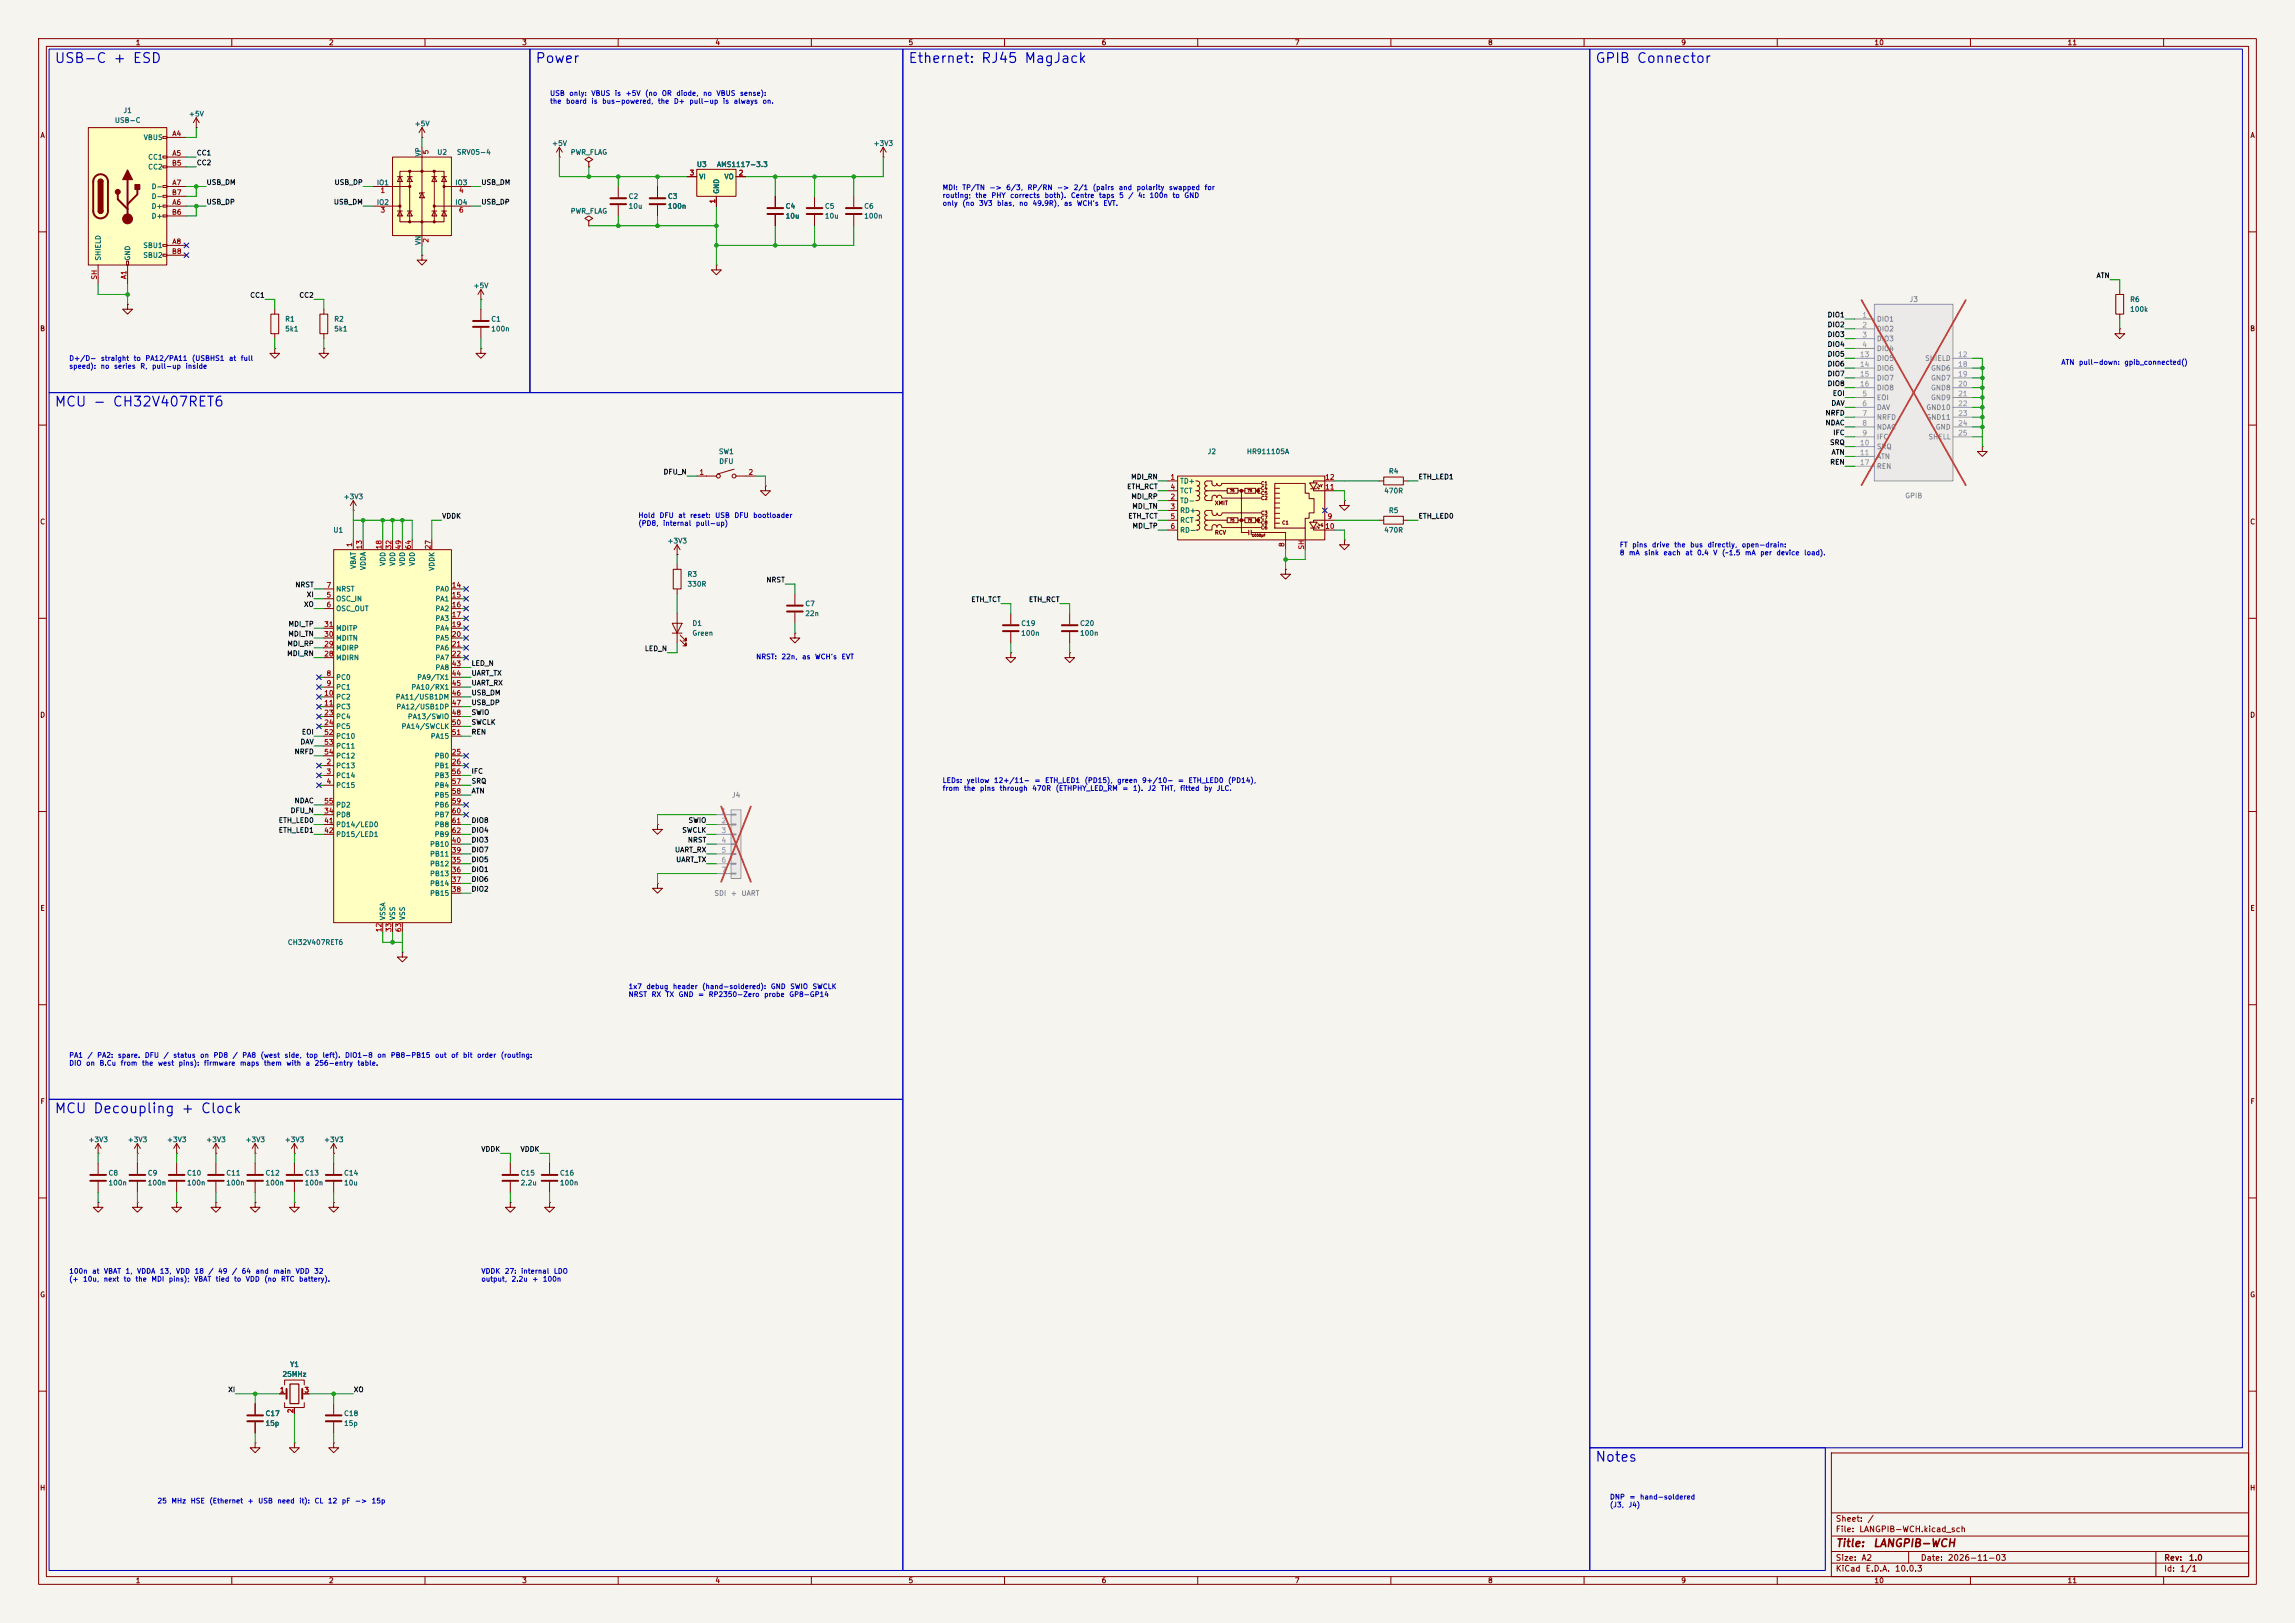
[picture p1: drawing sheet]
<svg xmlns="http://www.w3.org/2000/svg" width="594mm" height="420mm" viewBox="0 0 594 420" stroke-linecap="round" stroke-linejoin="round" font-family="sans-serif">
<defs><g id="words">
<g font-size="2.5" fill="#0000c2">
<text x="14" y="16.9">USB-C + ESD</text>
<text x="138.4" y="16.9">Power</text>
<text x="234.9" y="16.9">Ethernet: RJ45 MagJack</text>
<text x="412.7" y="16.9">GPIB Connector</text>
<text x="14" y="105.8">MCU - CH32V407RET6</text>
<text x="14" y="288.7">MCU Decoupling + Clock</text>
<text x="412.7" y="378.9">Notes</text>
</g>
<g font-size="2" fill="#840000">
<text x="475" y="400.8">Title:</text>
<text x="484.7" y="400.8">LANGPIB-WCH</text>
</g>
<g font-size="1.5" fill="#840000">
<text x="475" y="394.1">Sheet:</text>
<text x="483.2" y="394.1">/</text>
<text x="475" y="396.8">File:</text>
<text x="481.1" y="396.8">LANGPIB-WCH.kicad_sch</text>
<text x="475" y="407">KiCad</text>
<text x="475" y="404.2">Size:</text>
<text x="481.7" y="404.2">A2</text>
<text x="482.7" y="407">E.D.A.</text>
<text x="490.3" y="407">10.0.3</text>
<text x="497" y="404.2">Date:</text>
<text x="504" y="404.2">2026-11-03</text>
<text x="560" y="404.2">Rev:</text>
<text x="560" y="407">Id:</text>
<text x="564.1" y="407">1/1</text>
<text x="566.4" y="404.2">1.0</text>
</g>
<g font-size="1.3" fill="#840000">
<text x="35" y="12">1</text>
<text x="85" y="12">2</text>
<text x="135" y="12">3</text>
<text x="185" y="12">4</text>
<text x="235" y="12">5</text>
<text x="285" y="12">6</text>
<text x="335" y="12">7</text>
<text x="385" y="12">8</text>
<text x="435" y="12">9</text>
<text x="485" y="12">10</text>
<text x="535" y="12">11</text>
<text x="10.3" y="36">A</text>
<text x="582.3" y="36">A</text>
<text x="10.3" y="86">B</text>
<text x="582.3" y="86">B</text>
<text x="10.3" y="136">C</text>
<text x="582.3" y="136">C</text>
<text x="10.3" y="186">D</text>
<text x="582.3" y="186">D</text>
<text x="10.3" y="236">E</text>
<text x="582.3" y="236">E</text>
<text x="10.3" y="286">F</text>
<text x="582.3" y="286">F</text>
<text x="10.3" y="336">G</text>
<text x="582.3" y="336">G</text>
<text x="10.2" y="386">H</text>
<text x="582.2" y="386">H</text>
<text x="35" y="410">1</text>
<text x="85" y="410">2</text>
<text x="135" y="410">3</text>
<text x="185" y="410">4</text>
<text x="235" y="410">5</text>
<text x="285" y="410">6</text>
<text x="335" y="410">7</text>
<text x="385" y="410">8</text>
<text x="435" y="410">9</text>
<text x="485" y="410">10</text>
<text x="535" y="410">11</text>
</g>
<g font-size="1.3" fill="#006464">
<text x="31.8" y="29.5">J1</text>
<text x="29.6" y="32.1">USB-C</text>
<text x="48.8" y="30.4">+5V</text>
<text x="107.2" y="33">+5V</text>
<text x="37.1" y="36.5">VBUS</text>
<text x="38.2" y="41.6">CC1</text>
<text x="109.2" y="40.7" transform="rotate(-90 109.2 40.7)">VP</text>
<text x="113" y="40.3">U2</text>
<text x="118.1" y="40.3">SRV05-4</text>
<text x="142.7" y="38.1">+5V</text>
<text x="147.6" y="40.3">PWR_FLAG</text>
<text x="226" y="38.1">+3V3</text>
<text x="38.2" y="44.2">CC2</text>
<text x="180.2" y="43.5">U3</text>
<text x="180.8" y="46.7">VI</text>
<text x="185.4" y="43.5">AMS1117-3.3</text>
<text x="187.4" y="46.7">VO</text>
<text x="39.1" y="49.2">D-</text>
<text x="39.1" y="51.8">D-</text>
<text x="97.4" y="48.2">IO1</text>
<text x="97.4" y="53.3">IO2</text>
<text x="117.7" y="48.2">IO3</text>
<text x="117.7" y="53.3">IO4</text>
<text x="162.6" y="51.8">C2</text>
<text x="172.7" y="51.8">C3</text>
<text x="186.4" y="50.3" transform="rotate(-90 186.4 50.3)">GND</text>
<text x="39.1" y="54.3">D+</text>
<text x="39.1" y="56.9">D+</text>
<text x="147.6" y="55.6">PWR_FLAG</text>
<text x="162.6" y="54.3">10u</text>
<text x="172.7" y="54.3">100n</text>
<text x="203.2" y="54.3">C4</text>
<text x="203.2" y="56.9">10u</text>
<text x="213.4" y="54.3">C5</text>
<text x="213.4" y="56.9">10u</text>
<text x="223.5" y="54.3">C6</text>
<text x="223.5" y="56.9">100n</text>
<text x="36.9" y="64.5">SBU1</text>
<text x="109.2" y="63.5" transform="rotate(-90 109.2 63.5)">VN</text>
<text x="26.4" y="67.6" transform="rotate(-90 26.4 67.6)">SHIELD</text>
<text x="34" y="67.6" transform="rotate(-90 34 67.6)">GND</text>
<text x="36.9" y="67">SBU2</text>
<text x="122.4" y="74.9">+5V</text>
<text x="73.7" y="83.5">R1</text>
<text x="86.4" y="83.5">R2</text>
<text x="127" y="83.5">C1</text>
<text x="551.2" y="78.4">R6</text>
<text x="551.2" y="81">100k</text>
<text x="73.7" y="86.1">5k1</text>
<text x="86.4" y="86.1">5k1</text>
<text x="127" y="86.1">100n</text>
<text x="185.9" y="117.8">SW1</text>
<text x="312.4" y="117.8">J2</text>
<text x="322.6" y="117.8">HR911105A</text>
<text x="186" y="120.4">DFU</text>
<text x="305.3" y="125.4">TD+</text>
<text x="359.3" y="122.9">R4</text>
<text x="88.8" y="129.5">+3V3</text>
<text x="305.3" y="130.5">TD-</text>
<text x="305.3" y="128">TCT</text>
<text x="358.1" y="128">470R</text>
<text x="305.3" y="133.1">RD+</text>
<text x="305.3" y="135.6">RCT</text>
<text x="359.3" y="133.1">R5</text>
<text x="86.1" y="138.1">U1</text>
<text x="172.6" y="140.9">+3V3</text>
<text x="305.3" y="138.1">RD-</text>
<text x="358.1" y="138.1">470R</text>
<text x="92.4" y="147.4" transform="rotate(-90 92.4 147.4)">VBAT</text>
<text x="95" y="147.7" transform="rotate(-90 95 147.7)">VDDA</text>
<text x="100" y="146.6" transform="rotate(-90 100 146.6)">VDD</text>
<text x="102.6" y="146.6" transform="rotate(-90 102.6 146.6)">VDD</text>
<text x="105.1" y="146.6" transform="rotate(-90 105.1 146.6)">VDD</text>
<text x="107.7" y="146.6" transform="rotate(-90 107.7 146.6)">VDD</text>
<text x="112.7" y="147.8" transform="rotate(-90 112.7 147.8)">VDDK</text>
<text x="177.8" y="149.6">R3</text>
<text x="86.9" y="155.9">OSC_IN</text>
<text x="86.9" y="153.4">NRST</text>
<text x="112.6" y="153.4">PA0</text>
<text x="112.6" y="155.9">PA1</text>
<text x="177.8" y="152.1">330R</text>
<text x="86.9" y="158.5">OSC_OUT</text>
<text x="112.6" y="158.5">PA2</text>
<text x="112.6" y="161">PA3</text>
<text x="208.3" y="157.2">C7</text>
<text x="208.3" y="159.7">22n</text>
<text x="86.9" y="166.1">MDITN</text>
<text x="86.9" y="163.5">MDITP</text>
<text x="112.6" y="163.5">PA4</text>
<text x="112.6" y="166.1">PA5</text>
<text x="179.1" y="162.3">D1</text>
<text x="179.1" y="164.8">Green</text>
<text x="264.2" y="164.8">100n</text>
<text x="264.2" y="162.3">C19</text>
<text x="279.4" y="164.8">100n</text>
<text x="279.4" y="162.3">C20</text>
<text x="86.9" y="171.2">MDIRN</text>
<text x="86.9" y="168.6">MDIRP</text>
<text x="112.6" y="168.6">PA6</text>
<text x="112.6" y="171.2">PA7</text>
<text x="112.6" y="173.7">PA8</text>
<text x="86.9" y="176.2">PC0</text>
<text x="86.9" y="178.8">PC1</text>
<text x="106.3" y="178.8">PA10/RX1</text>
<text x="107.8" y="176.2">PA9/TX1</text>
<text x="86.9" y="181.3">PC2</text>
<text x="86.9" y="183.9">PC3</text>
<text x="102.3" y="181.3">PA11/USB1DM</text>
<text x="102.5" y="183.9">PA12/USB1DP</text>
<text x="86.9" y="186.4">PC4</text>
<text x="86.9" y="188.9">PC5</text>
<text x="86.9" y="191.5">PC10</text>
<text x="103.8" y="188.9">PA14/SWCLK</text>
<text x="105.4" y="186.4">PA13/SWIO</text>
<text x="111.4" y="191.5">PA15</text>
<text x="86.9" y="194">PC11</text>
<text x="86.9" y="196.6">PC12</text>
<text x="112.4" y="196.6">PB0</text>
<text x="86.9" y="199.1">PC13</text>
<text x="86.9" y="201.6">PC14</text>
<text x="112.4" y="199.1">PB1</text>
<text x="112.4" y="201.6">PB3</text>
<text x="86.9" y="204.2">PC15</text>
<text x="86.9" y="209.3">PD2</text>
<text x="112.4" y="204.2">PB4</text>
<text x="112.4" y="206.7">PB5</text>
<text x="112.4" y="209.3">PB6</text>
<text x="86.9" y="211.8">PD8</text>
<text x="86.9" y="214.3">PD14/LED0</text>
<text x="112.4" y="211.8">PB7</text>
<text x="112.4" y="214.3">PB8</text>
<text x="86.9" y="216.9">PD15/LED1</text>
<text x="111.2" y="222">PB11</text>
<text x="111.2" y="219.4">PB10</text>
<text x="112.4" y="216.9">PB9</text>
<text x="111.2" y="224.5">PB12</text>
<text x="111.2" y="227">PB13</text>
<text x="111.2" y="229.6">PB14</text>
<text x="111.2" y="232.1">PB15</text>
<text x="100" y="238.3" transform="rotate(-90 100 238.3)">VSSA</text>
<text x="102.6" y="238.3" transform="rotate(-90 102.6 238.3)">VSS</text>
<text x="105.1" y="238.3" transform="rotate(-90 105.1 238.3)">VSS</text>
<text x="74.4" y="244.8">CH32V407RET6</text>
<text x="22.8" y="295.9">+3V3</text>
<text x="32.9" y="295.9">+3V3</text>
<text x="43.1" y="295.9">+3V3</text>
<text x="53.2" y="295.9">+3V3</text>
<text x="63.4" y="295.9">+3V3</text>
<text x="73.6" y="295.9">+3V3</text>
<text x="83.7" y="295.9">+3V3</text>
<text x="27.9" y="304.5">C8</text>
<text x="38.1" y="304.5">C9</text>
<text x="48.3" y="304.5">C10</text>
<text x="58.4" y="304.5">C11</text>
<text x="68.6" y="304.5">C12</text>
<text x="78.7" y="304.5">C13</text>
<text x="88.9" y="304.5">C14</text>
<text x="134.6" y="304.5">C15</text>
<text x="144.8" y="304.5">C16</text>
<text x="27.9" y="307">100n</text>
<text x="38.1" y="307">100n</text>
<text x="48.3" y="307">100n</text>
<text x="58.4" y="307">100n</text>
<text x="68.6" y="307">100n</text>
<text x="78.7" y="307">100n</text>
<text x="88.9" y="307">10u</text>
<text x="134.6" y="307">2.2u</text>
<text x="144.8" y="307">100n</text>
<text x="73" y="356.6">25MHz</text>
<text x="74.9" y="354">Y1</text>
<text x="68.6" y="366.7">C17</text>
<text x="68.6" y="369.3">15p</text>
<text x="88.9" y="366.7">C18</text>
<text x="88.9" y="369.3">15p</text>
</g>
<g font-size="1.3" fill="#0000c2">
<text x="142.2" y="25.1">USB</text>
<text x="142.2" y="27.1">the</text>
<text x="146.4" y="27.1">board</text>
<text x="147.2" y="25.1">only:</text>
<text x="152.9" y="27.1">is</text>
<text x="152.9" y="25.1">VBUS</text>
<text x="155.7" y="27.1">bus-powered,</text>
<text x="159" y="25.1">is</text>
<text x="161.8" y="25.1">+5V</text>
<text x="166.8" y="25.1">(no</text>
<text x="170.1" y="27.1">the</text>
<text x="171.2" y="25.1">OR</text>
<text x="174.3" y="27.1">D+</text>
<text x="174.9" y="25.1">diode,</text>
<text x="178.3" y="27.1">pull-up</text>
<text x="181.8" y="25.1">no</text>
<text x="185.3" y="25.1">VBUS</text>
<text x="187" y="27.1">is</text>
<text x="189.8" y="27.1">always</text>
<text x="191.4" y="25.1">sense):</text>
<text x="197.2" y="27.1">on.</text>
<text x="243.8" y="49.5">MDI:</text>
<text x="243.8" y="51.5">routing;</text>
<text x="243.8" y="53.6">only</text>
<text x="248.9" y="53.6">(no</text>
<text x="248.9" y="49.5">TP/TN</text>
<text x="252.3" y="51.5">the</text>
<text x="253.3" y="53.6">3V3</text>
<text x="256" y="49.5">-&gt;</text>
<text x="256.5" y="51.5">PHY</text>
<text x="257.9" y="53.6">bias,</text>
<text x="260.3" y="49.5">6/3,</text>
<text x="261.3" y="51.5">corrects</text>
<text x="263.6" y="53.6">no</text>
<text x="265.8" y="49.5">RP/RN</text>
<text x="267.1" y="53.6">49.9R),</text>
<text x="270.2" y="51.5">both).</text>
<text x="273.5" y="49.5">-&gt;</text>
<text x="275.2" y="53.6">as</text>
<text x="277" y="51.5">Centre</text>
<text x="277.8" y="49.5">2/1</text>
<text x="278.6" y="53.6">WCH's</text>
<text x="282.7" y="49.5">(pairs</text>
<text x="284.3" y="51.5">taps</text>
<text x="285.4" y="53.6">EVT.</text>
<text x="289.4" y="49.5">and</text>
<text x="289.5" y="51.5">5</text>
<text x="291.9" y="51.5">/</text>
<text x="294" y="49.5">polarity</text>
<text x="294.4" y="51.5">4:</text>
<text x="297.4" y="51.5">100n</text>
<text x="302.4" y="49.5">swapped</text>
<text x="303.3" y="51.5">to</text>
<text x="306.4" y="51.5">GND</text>
<text x="311.6" y="49.5">for</text>
<text x="17.8" y="93.7">D+/D-</text>
<text x="17.8" y="95.7">speed):</text>
<text x="25.9" y="95.7">no</text>
<text x="26" y="93.7">straight</text>
<text x="29.4" y="95.7">series</text>
<text x="34.5" y="93.7">to</text>
<text x="36.2" y="95.7">R,</text>
<text x="37.5" y="93.7">PA12/PA11</text>
<text x="39.2" y="95.7">pull-up</text>
<text x="47.9" y="95.7">inside</text>
<text x="49.6" y="93.7">(USBHS1</text>
<text x="59.1" y="93.7">at</text>
<text x="62.2" y="93.7">full</text>
<text x="533.4" y="94.7">ATN</text>
<text x="538" y="94.7">pull-down:</text>
<text x="549.7" y="94.7">gpib_connected()</text>
<text x="165.1" y="134.3">Hold</text>
<text x="165.1" y="136.4">(PD8,</text>
<text x="170.6" y="134.3">DFU</text>
<text x="171.5" y="136.4">internal</text>
<text x="175.4" y="134.3">at</text>
<text x="178.5" y="134.3">reset:</text>
<text x="180" y="136.4">pull-up)</text>
<text x="185" y="134.3">USB</text>
<text x="189.9" y="134.3">DFU</text>
<text x="194.8" y="134.3">bootloader</text>
<text x="419.1" y="141.9">FT</text>
<text x="419.1" y="144">8</text>
<text x="421.5" y="144">mA</text>
<text x="422.3" y="141.9">pins</text>
<text x="425.4" y="144">sink</text>
<text x="427.4" y="141.9">drive</text>
<text x="430.4" y="144">each</text>
<text x="433.2" y="141.9">the</text>
<text x="436.1" y="144">at</text>
<text x="437.3" y="141.9">bus</text>
<text x="439.1" y="144">0.4</text>
<text x="441.8" y="141.9">directly,</text>
<text x="443.3" y="144">V</text>
<text x="445.6" y="144">(~1.5</text>
<text x="450.7" y="141.9">open-drain:</text>
<text x="451.5" y="144">mA</text>
<text x="455.5" y="144">per</text>
<text x="459.7" y="144">device</text>
<text x="466.8" y="144">load).</text>
<text x="195.6" y="170.9">NRST:</text>
<text x="202.1" y="170.9">22n,</text>
<text x="207.5" y="170.9">as</text>
<text x="210.8" y="170.9">WCH's</text>
<text x="217.7" y="170.9">EVT</text>
<text x="243.8" y="202.9">LEDs:</text>
<text x="250.1" y="202.9">yellow</text>
<text x="257.1" y="202.9">12+/11-</text>
<text x="267.6" y="202.9">=</text>
<text x="270.4" y="202.9">ETH_LED1</text>
<text x="280.6" y="202.9">(PD15),</text>
<text x="289" y="202.9">green</text>
<text x="295.5" y="202.9">9+/10-</text>
<text x="304.7" y="202.9">=</text>
<text x="307.5" y="202.9">ETH_LED0</text>
<text x="317.7" y="202.9">(PD14),</text>
<text x="243.8" y="204.9">from</text>
<text x="249.4" y="204.9">the</text>
<text x="253.5" y="204.9">pins</text>
<text x="258.6" y="204.9">through</text>
<text x="267" y="204.9">470R</text>
<text x="273.1" y="204.9">(ETHPHY_LED_RM</text>
<text x="290.4" y="204.9">=</text>
<text x="293.1" y="204.9">1).</text>
<text x="296.9" y="204.9">J2</text>
<text x="300.3" y="204.9">THT,</text>
<text x="305.3" y="204.9">fitted</text>
<text x="311.5" y="204.9">by</text>
<text x="314.8" y="204.9">JLC.</text>
<text x="162.6" y="256.2">1x7</text>
<text x="167.2" y="256.2">debug</text>
<text x="174" y="256.2">header</text>
<text x="181.6" y="256.2">(hand-soldered):</text>
<text x="199.4" y="256.2">GND</text>
<text x="204.4" y="256.2">SWIO</text>
<text x="210.2" y="256.2">SWCLK</text>
<text x="162.6" y="258.3">NRST</text>
<text x="168.5" y="258.3">RX</text>
<text x="172.2" y="258.3">TX</text>
<text x="175.5" y="258.3">GND</text>
<text x="180.5" y="258.3">=</text>
<text x="183.3" y="258.3">RP2350-Zero</text>
<text x="197.6" y="258.3">probe</text>
<text x="204.1" y="258.3">GP8-GP14</text>
<text x="17.8" y="274">PA1</text>
<text x="22.5" y="274">/</text>
<text x="25" y="274">PA2:</text>
<text x="30.4" y="274">spare.</text>
<text x="37.3" y="274">DFU</text>
<text x="42.2" y="274">/</text>
<text x="44.7" y="274">status</text>
<text x="51.7" y="274">on</text>
<text x="55.1" y="274">PD8</text>
<text x="60.1" y="274">/</text>
<text x="62.6" y="274">PA8</text>
<text x="67.3" y="274">(west</text>
<text x="73.5" y="274">side,</text>
<text x="79.1" y="274">top</text>
<text x="83.3" y="274">left).</text>
<text x="89.2" y="274">DIO1-8</text>
<text x="97.5" y="274">on</text>
<text x="101" y="274">PB8-PB15</text>
<text x="112.5" y="274">out</text>
<text x="116.6" y="274">of</text>
<text x="119.7" y="274">bit</text>
<text x="123.3" y="274">order</text>
<text x="129.5" y="274">(routing:</text>
<text x="17.8" y="276.1">DIO</text>
<text x="22.2" y="276.1">on</text>
<text x="25.6" y="276.1">B.Cu</text>
<text x="31.1" y="276.1">from</text>
<text x="36.6" y="276.1">the</text>
<text x="40.7" y="276.1">west</text>
<text x="46.1" y="276.1">pins):</text>
<text x="52.6" y="276.1">firmware</text>
<text x="62" y="276.1">maps</text>
<text x="68.2" y="276.1">them</text>
<text x="74" y="276.1">with</text>
<text x="79" y="276.1">a</text>
<text x="81.3" y="276.1">256-entry</text>
<text x="92.4" y="276.1">table.</text>
<text x="17.8" y="329.9">100n</text>
<text x="23.7" y="329.9">at</text>
<text x="26.8" y="329.9">VBAT</text>
<text x="32.4" y="329.9">1,</text>
<text x="35.3" y="329.9">VDDA</text>
<text x="41.2" y="329.9">13,</text>
<text x="45.4" y="329.9">VDD</text>
<text x="50.2" y="329.9">18</text>
<text x="53.8" y="329.9">/</text>
<text x="56.3" y="329.9">49</text>
<text x="59.9" y="329.9">/</text>
<text x="62.4" y="329.9">64</text>
<text x="66" y="329.9">and</text>
<text x="70.6" y="329.9">main</text>
<text x="76.4" y="329.9">VDD</text>
<text x="81.2" y="329.9">32</text>
<text x="124.5" y="329.9">VDDK</text>
<text x="130.5" y="329.9">27:</text>
<text x="134.7" y="329.9">internal</text>
<text x="143.2" y="329.9">LDO</text>
<text x="17.8" y="331.9">(+</text>
<text x="21.4" y="331.9">10u,</text>
<text x="26.7" y="331.9">next</text>
<text x="31.9" y="331.9">to</text>
<text x="34.9" y="331.9">the</text>
<text x="39.1" y="331.9">MDI</text>
<text x="43.6" y="331.9">pins);</text>
<text x="50.1" y="331.9">VBAT</text>
<text x="55.7" y="331.9">tied</text>
<text x="60.4" y="331.9">to</text>
<text x="63.5" y="331.9">VDD</text>
<text x="68.3" y="331.9">(no</text>
<text x="72.6" y="331.9">RTC</text>
<text x="77.3" y="331.9">battery).</text>
<text x="124.5" y="331.9">output,</text>
<text x="132.3" y="331.9">2.2u</text>
<text x="137.6" y="331.9">+</text>
<text x="140.4" y="331.9">100n</text>
<text x="40.6" y="389.3">25</text>
<text x="44.2" y="389.3">MHz</text>
<text x="49.2" y="389.3">HSE</text>
<text x="54.1" y="389.3">(Ethernet</text>
<text x="63.9" y="389.3">+</text>
<text x="66.7" y="389.3">USB</text>
<text x="71.7" y="389.3">need</text>
<text x="77.3" y="389.3">it):</text>
<text x="81.3" y="389.3">CL</text>
<text x="84.7" y="389.3">12</text>
<text x="88.3" y="389.3">pF</text>
<text x="91.7" y="389.3">-&gt;</text>
<text x="96.1" y="389.3">15p</text>
<text x="416.6" y="388.3">DNP</text>
<text x="421.6" y="388.3">=</text>
<text x="424.3" y="388.3">hand-soldered</text>
<text x="416.6" y="390.4">(J3,</text>
<text x="421.4" y="390.4">J4)</text>
</g>
<g font-size="1.3" fill="#a90000">
<text x="44.5" y="35.5">A4</text>
<text x="44.5" y="40.6">A5</text>
<text x="111.2" y="40.1" transform="rotate(-90 111.2 40.1)">5</text>
<text x="44.4" y="43.2">B5</text>
<text x="178.4" y="45.7">3</text>
<text x="191.1" y="45.7">2</text>
<text x="44.4" y="50.8">B7</text>
<text x="44.5" y="53.3">A6</text>
<text x="44.5" y="48.2">A7</text>
<text x="98.4" y="50.2">1</text>
<text x="118.7" y="50.2">4</text>
<text x="185.4" y="52.8" transform="rotate(-90 185.4 52.8)">1</text>
<text x="44.4" y="55.9">B6</text>
<text x="98.4" y="55.3">3</text>
<text x="118.7" y="55.3">6</text>
<text x="44.5" y="63.5">A8</text>
<text x="111.2" y="62.9" transform="rotate(-90 111.2 62.9)">2</text>
<text x="44.4" y="66">B8</text>
<text x="25.4" y="72.5" transform="rotate(-90 25.4 72.5)">SH</text>
<text x="33" y="72.4" transform="rotate(-90 33 72.4)">A1</text>
<text x="180.9" y="123.2">1</text>
<text x="193.6" y="123.2">2</text>
<text x="302.8" y="124.4">1</text>
<text x="342.9" y="124.4">12</text>
<text x="302.8" y="129.5">2</text>
<text x="302.8" y="127">4</text>
<text x="342.9" y="127">11</text>
<text x="302.8" y="132.1">3</text>
<text x="302.8" y="134.6">5</text>
<text x="302.8" y="137.1">6</text>
<text x="342.9" y="137.1">10</text>
<text x="343.5" y="134.6">9</text>
<text x="91.4" y="141.7" transform="rotate(-90 91.4 141.7)">1</text>
<text x="94" y="142.3" transform="rotate(-90 94 142.3)">13</text>
<text x="99" y="142.3" transform="rotate(-90 99 142.3)">18</text>
<text x="101.6" y="142.3" transform="rotate(-90 101.6 142.3)">32</text>
<text x="104.1" y="142.3" transform="rotate(-90 104.1 142.3)">49</text>
<text x="106.7" y="142.3" transform="rotate(-90 106.7 142.3)">64</text>
<text x="111.7" y="142.3" transform="rotate(-90 111.7 142.3)">27</text>
<text x="332.7" y="141.7" transform="rotate(-90 332.7 141.7)">8</text>
<text x="337.8" y="142.3" transform="rotate(-90 337.8 142.3)">SH</text>
<text x="84.4" y="154.9">5</text>
<text x="84.4" y="152.4">7</text>
<text x="116.8" y="152.4">14</text>
<text x="116.8" y="154.9">15</text>
<text x="84.4" y="157.5">6</text>
<text x="116.8" y="157.5">16</text>
<text x="116.8" y="160">17</text>
<text x="83.8" y="167.6">29</text>
<text x="83.8" y="165.1">30</text>
<text x="83.8" y="162.5">31</text>
<text x="116.8" y="162.5">19</text>
<text x="116.8" y="165.1">20</text>
<text x="116.8" y="167.6">21</text>
<text x="83.8" y="170.2">28</text>
<text x="116.8" y="170.2">22</text>
<text x="116.8" y="172.7">43</text>
<text x="84.4" y="175.2">8</text>
<text x="84.4" y="177.8">9</text>
<text x="116.8" y="175.2">44</text>
<text x="116.8" y="177.8">45</text>
<text x="83.8" y="180.3">10</text>
<text x="83.8" y="182.9">11</text>
<text x="83.8" y="185.4">23</text>
<text x="116.8" y="180.3">46</text>
<text x="116.8" y="182.9">47</text>
<text x="116.8" y="185.4">48</text>
<text x="83.8" y="187.9">24</text>
<text x="83.8" y="190.5">52</text>
<text x="116.8" y="187.9">50</text>
<text x="116.8" y="190.5">51</text>
<text x="83.8" y="193">53</text>
<text x="83.8" y="195.6">54</text>
<text x="116.8" y="195.6">25</text>
<text x="84.4" y="198.1">2</text>
<text x="84.4" y="200.6">3</text>
<text x="84.4" y="203.2">4</text>
<text x="116.8" y="198.1">26</text>
<text x="116.8" y="200.6">56</text>
<text x="116.8" y="203.2">57</text>
<text x="83.8" y="208.3">55</text>
<text x="116.8" y="205.7">58</text>
<text x="116.8" y="208.3">59</text>
<text x="83.8" y="210.8">34</text>
<text x="83.8" y="213.3">41</text>
<text x="83.8" y="215.9">42</text>
<text x="116.8" y="210.8">60</text>
<text x="116.8" y="213.3">61</text>
<text x="116.8" y="215.9">62</text>
<text x="116.8" y="221">39</text>
<text x="116.8" y="218.4">40</text>
<text x="116.8" y="223.5">35</text>
<text x="116.8" y="226">36</text>
<text x="116.8" y="228.6">37</text>
<text x="116.8" y="231.1">38</text>
<text x="99" y="241.3" transform="rotate(-90 99 241.3)">12</text>
<text x="101.6" y="241.3" transform="rotate(-90 101.6 241.3)">33</text>
<text x="104.1" y="241.3" transform="rotate(-90 104.1 241.3)">63</text>
<text x="72.3" y="360.7">1</text>
<text x="76.2" y="365.8" transform="rotate(-90 76.2 365.8)">2</text>
<text x="78.7" y="360.7">3</text>
</g>
<g font-size="1.3" fill="#0f0f0f">
<text x="50.8" y="40.5">CC1</text>
<text x="50.8" y="43.1">CC2</text>
<text x="53.3" y="48.1">USB_DM</text>
<text x="53.3" y="53.2">USB_DP</text>
<text x="86.3" y="53.2">USB_DM</text>
<text x="86.5" y="48.1">USB_DP</text>
<text x="124.5" y="53.2">USB_DP</text>
<text x="124.5" y="48.1">USB_DM</text>
<text x="64.6" y="77.3">CC1</text>
<text x="77.3" y="77.3">CC2</text>
<text x="542.5" y="72.3">ATN</text>
<text x="472.9" y="82.4">DIO1</text>
<text x="472.9" y="87.5">DIO3</text>
<text x="472.9" y="85">DIO2</text>
<text x="472.9" y="92.6">DIO5</text>
<text x="472.9" y="95.1">DIO6</text>
<text x="472.9" y="90">DIO4</text>
<text x="472.9" y="97.7">DIO7</text>
<text x="472.9" y="100.2">DIO8</text>
<text x="472.4" y="107.8">NRFD</text>
<text x="473.9" y="105.3">DAV</text>
<text x="474.2" y="102.7">EOI</text>
<text x="472.4" y="110.4">NDAC</text>
<text x="474.4" y="112.9">IFC</text>
<text x="473.5" y="115.4">SRQ</text>
<text x="473.9" y="118">ATN</text>
<text x="171.6" y="123.1">DFU_N</text>
<text x="292.6" y="124.3">MDI_RN</text>
<text x="367" y="124.3">ETH_LED1</text>
<text x="473.6" y="120.5">REN</text>
<text x="291.6" y="126.9">ETH_RCT</text>
<text x="292.7" y="129.4">MDI_RP</text>
<text x="292.9" y="132">MDI_TN</text>
<text x="114.3" y="134.5">VDDK</text>
<text x="291.9" y="134.5">ETH_TCT</text>
<text x="293" y="137">MDI_TP</text>
<text x="367" y="134.5">ETH_LED0</text>
<text x="76.3" y="152.3">NRST</text>
<text x="79.3" y="154.8">XI</text>
<text x="198.2" y="151">NRST</text>
<text x="78.5" y="157.4">XO</text>
<text x="251.3" y="156.1">ETH_TCT</text>
<text x="266.2" y="156.1">ETH_RCT</text>
<text x="74.2" y="167.5">MDI_RP</text>
<text x="74.5" y="165">MDI_TN</text>
<text x="74.5" y="162.4">MDI_TP</text>
<text x="74.2" y="170.1">MDI_RN</text>
<text x="121.9" y="172.6">LED_N</text>
<text x="166.8" y="168.8">LED_N</text>
<text x="121.9" y="177.7">UART_RX</text>
<text x="121.9" y="175.1">UART_TX</text>
<text x="121.9" y="185.3">SWIO</text>
<text x="121.9" y="182.8">USB_DP</text>
<text x="121.9" y="180.2">USB_DM</text>
<text x="78" y="190.4">EOI</text>
<text x="121.9" y="190.4">REN</text>
<text x="121.9" y="187.8">SWCLK</text>
<text x="76.1" y="195.5">NRFD</text>
<text x="77.6" y="192.9">DAV</text>
<text x="121.9" y="203.1">SRQ</text>
<text x="121.9" y="200.5">IFC</text>
<text x="76.1" y="208.2">NDAC</text>
<text x="121.9" y="205.6">ATN</text>
<text x="72" y="213.2">ETH_LED0</text>
<text x="72" y="215.8">ETH_LED1</text>
<text x="75.1" y="210.7">DFU_N</text>
<text x="121.9" y="215.8">DIO4</text>
<text x="121.9" y="213.2">DIO8</text>
<text x="176.4" y="215.8">SWCLK</text>
<text x="178.1" y="213.2">SWIO</text>
<text x="121.9" y="220.9">DIO7</text>
<text x="121.9" y="218.3">DIO3</text>
<text x="174.6" y="220.9">UART_RX</text>
<text x="177.9" y="218.3">NRST</text>
<text x="121.9" y="223.4">DIO5</text>
<text x="121.9" y="225.9">DIO1</text>
<text x="174.9" y="223.4">UART_TX</text>
<text x="121.9" y="228.5">DIO6</text>
<text x="121.9" y="231">DIO2</text>
<text x="124.4" y="298.3">VDDK</text>
<text x="134.6" y="298.3">VDDK</text>
<text x="58.9" y="360.6">XI</text>
<text x="91.4" y="360.6">XO</text>
</g>
<g font-size="1.3" fill="#a5a4a2">
<text x="481.9" y="82.5">1</text>
<text x="481.9" y="85.1">2</text>
<text x="481.9" y="87.6">3</text>
<text x="481.3" y="92.7">13</text>
<text x="481.3" y="95.2">14</text>
<text x="481.9" y="90.1">4</text>
<text x="506.7" y="92.7">12</text>
<text x="506.7" y="95.2">18</text>
<text x="481.3" y="97.8">15</text>
<text x="481.3" y="100.3">16</text>
<text x="506.7" y="97.8">19</text>
<text x="506.7" y="100.3">20</text>
<text x="481.9" y="102.8">5</text>
<text x="481.9" y="105.4">6</text>
<text x="481.9" y="107.9">7</text>
<text x="506.7" y="102.8">21</text>
<text x="506.7" y="105.4">22</text>
<text x="506.7" y="107.9">23</text>
<text x="481.9" y="110.5">8</text>
<text x="481.9" y="113">9</text>
<text x="506.7" y="110.5">24</text>
<text x="506.7" y="113">25</text>
<text x="481.3" y="115.5">10</text>
<text x="481.3" y="118.1">11</text>
<text x="481.3" y="120.6">17</text>
<text x="186.6" y="210.8">1</text>
<text x="186.6" y="213.3">2</text>
<text x="186.6" y="215.9">3</text>
<text x="186.6" y="218.4">4</text>
<text x="186.6" y="221">5</text>
<text x="186.6" y="223.5">6</text>
<text x="186.6" y="226">7</text>
</g>
<g font-size="1.3" fill="#939391">
<text x="485.6" y="83.5">DIO1</text>
<text x="494.1" y="78.4">J3</text>
<text x="485.6" y="86.1">DIO2</text>
<text x="485.6" y="88.6">DIO3</text>
<text x="485.6" y="91.1">DIO4</text>
<text x="485.6" y="93.7">DIO5</text>
<text x="498.2" y="93.7">SHIELD</text>
<text x="485.6" y="96.2">DIO6</text>
<text x="485.6" y="98.8">DIO7</text>
<text x="485.6" y="101.3">DIO8</text>
<text x="499.7" y="96.2">GND6</text>
<text x="499.7" y="98.8">GND7</text>
<text x="499.7" y="101.3">GND8</text>
<text x="485.6" y="103.8">EOI</text>
<text x="485.6" y="106.4">DAV</text>
<text x="498.5" y="106.4">GND10</text>
<text x="499.7" y="103.8">GND9</text>
<text x="485.6" y="108.9">NRFD</text>
<text x="485.6" y="111.5">NDAC</text>
<text x="498.5" y="108.9">GND11</text>
<text x="500.9" y="111.5">GND</text>
<text x="485.6" y="114">IFC</text>
<text x="485.6" y="116.5">SRQ</text>
<text x="485.6" y="119.1">ATN</text>
<text x="499" y="114">SHELL</text>
<text x="485.6" y="121.6">REN</text>
<text x="493" y="129.2">GPIB</text>
<text x="189.3" y="206.7">J4</text>
<text x="184.8" y="232.1">SDI</text>
<text x="189" y="232.1">+</text>
<text x="191.8" y="232.1">UART</text>
</g>
<g font-size="1" fill="#840000">
<text x="314.3" y="131">XMIT</text>
<text x="314.3" y="138.6">RCV</text>
</g>
<g font-size=".9" fill="#840000">
<text x="326.3" y="125.8">C1</text>
<text x="326.3" y="127">C4</text>
<text x="326.3" y="128.3">C5</text>
<text x="326.3" y="129.6">C2</text>
<text x="326.3" y="133.4">C3</text>
<text x="326.3" y="134.7">C7</text>
<text x="326.3" y="135.9">C8</text>
<text x="326.3" y="137.2">C6</text>
<text x="331.7" y="135.9">C1</text>
</g>
<g font-size=".6" fill="#840000">
<text x="318.3" y="127.5">75</text>
<text x="322.8" y="127.5">75</text>
<text x="341.7" y="126.2">Y</text>
<text x="318.3" y="135.1">75</text>
<text x="322.8" y="135.1">75</text>
<text x="341.8" y="136.4">G</text>
<text x="323.9" y="139">1000pF</text>
</g>
</g></defs>
<path d="M0 0h594v420h-594z" fill="#f5f4ef" stroke="#f5f4ef" stroke-width=".26"/>
<g fill="none" stroke="#840000" stroke-width=".26">
<path d="M10 10h574v400h-574zM12 12h570v396h-570zM60 10v2M110 10v2M160 10v2M210 10v2M260 10v2M310 10v2M360 10v2M410 10v2M460 10v2M510 10v2"/>
<path d="M560 10v2M10 60h2M582 60h2M10 110h2M582 110h2M348 129.5v1.3h1.2l-1.2 1.3-1.3-1.3h1.3M348 129.5h.1M174.2 147.3h2.1v5.1h-2.1zM175.3 146.1v1.2M175.3 152.4v1.3M175.3 158.8v7.6M10 160h2"/>
<path d="M174 161.3h2.5l-1.2 2.5zM174 163.8h2.5M176 165.6l1.5 1.5v-.7v.7h-.7M176 164.3l1.5 1.6v-.8v.8h-.7M582 160h2M10 210h2M582 210h2M10 260h2M582 260h2M10 310h2M66 301v2.8M66 305.8v2.8"/>
<path d="M582 310h2M10 360h2M474 376h108v32h-108zM582 360h2M474 397.5h108M474 391.5h108M60 408v2M110 408v2M160 408v2M210 408v2M260 408v2M310 408v2"/>
<path d="M360 408v2M410 408v2M460 408v2M474 404.5h108M474 401.5h108M494 401.5v3M510 408v2M558 401.5v6.5M560 408v2"/>
</g>
<path d="M64 304h4.1M64 305.6h4.1" fill="none" stroke="#840000" stroke-width=".51"/>
<path d="M180.3 43.8h10.2v7h-10.2z" fill="#ffffc2"/>
<g fill="none" stroke="#840000" stroke-width=".26">
<path d="M152.4 57.2l1-.7-1-.6-1 .6 1 .7v1.2M152.4 58.4h.1M160 48.3v2.8M160 53.1v2.8M177.8 45.7h2.5M180.3 43.8h10.2v7h-10.2zM185.4 50.8v2.5M190.5 45.7h2.5M200.7 50.8v2.8M200.7 55.6v2.8M124.5 77.5h.1M124.5 74.9l-.8 1.3"/>
<path d="M124.5 74.9l.7 1.3M124.5 74.9v2.6M124.5 90.2v1.2h1.2l-1.2 1.3-1.3-1.3h1.3M124.5 90.2h.1M45.7 301v2.8M45.7 305.8v2.8"/>
</g>
<path d="M158 51.3h4.1M158 52.8h4.1M198.6 53.8h4.1M198.6 55.4h4.1M43.7 304h4.1M43.7 305.6h4.1" fill="none" stroke="#840000" stroke-width=".51"/>
<path d="M101.6 40.6h15.2v20.4h-15.2z" fill="#ffffc2"/>
<g fill="none" stroke="#840000" stroke-width=".26">
<path d="M50.8 33h.1M50.8 30.5l-.8 1.3M50.8 30.5l.8 1.3M50.8 30.5v2.5M109.2 35.6h.1M109.2 33v2.6M109.2 38.1v25.4M109.2 33l-.7 1.3M109.2 33l.8 1.3M96.5 48.3h9.5M96.5 53.3h7M101.6 40.6h15.2v20.4h-15.2z"/>
<path d="M102.9 45.7h1.2M102.9 54.6h1.2M103.5 44.3h11.4v13.1h-11.4zM103.5 45.7l.6 1.3h-1.2zM103.5 54.6l.6 1.3h-1.2zM105.4 45.7h1.3M105.4 54.6h1.3M106 45.7l.7 1.3h-1.3zM106 54.6l.7 1.3h-1.3zM106 44.3v13.1M109.2 49.9l.7 1.3h-1.3zM109.9 49.9h-1.3v.3"/>
<path d="M111.8 45.7h1.2M111.8 54.6h1.2M112.4 45.7l.6 1.3h-1.2zM112.4 54.6l.6 1.3h-1.2zM112.4 44.3v13.1M112.4 53.3h9.5M114.3 45.7h1.3M114.3 54.6h1.3M114.9 45.7l.7 1.3h-1.3zM114.9 54.6l.7 1.3h-1.3zM114.9 48.3h7M109.2 66v1.3h1.3l-1.3 1.3-1.3-1.3h1.3"/>
<path d="M109.2 66h.1M70.1 81.3h2v5.1h-2zM71.1 90.2v1.2h1.3l-1.3 1.3-1.3-1.3h1.3M71.1 90.2h.1M71.1 80v1.3M71.1 86.4v1.2M82.8 81.3h2v5.1h-2zM83.8 90.2v1.2h1.3l-1.3 1.3-1.3-1.3h1.3M83.8 90.2h.1M83.8 80v1.3M83.8 86.4v1.2M124.5 80v2.8"/>
<path d="M124.5 84.8v2.8"/>
</g>
<g fill="#840000" stroke="#840000" stroke-width=".26">
<circle cx="103.5" cy="53.3" r=".28"/>
<circle cx="106" cy="44.3" r=".28"/>
<circle cx="106" cy="48.3" r=".28"/>
<circle cx="106" cy="57.4" r=".28"/>
<circle cx="109.2" cy="44.3" r=".28"/>
<circle cx="109.2" cy="57.4" r=".28"/>
<circle cx="112.4" cy="44.3" r=".28"/>
<circle cx="112.4" cy="53.3" r=".28"/>
<circle cx="112.4" cy="57.4" r=".28"/>
<circle cx="114.9" cy="48.3" r=".28"/>
</g>
<path d="M122.4 83.1h4.1M122.4 84.6h4.1" fill="none" stroke="#840000" stroke-width=".51"/>
<path d="M22.9 33h20.3v35.6h-20.3z" fill="#ffffc2"/>
<g fill="none" stroke="#840000" stroke-width=".26">
<path d="M22.9 33h20.3v35.6h-20.3zM42.2 35.3h1v.5h-1zM43.2 35.6h5.1M144.8 38.1l-.8 1.3M144.8 38.1l.7 1.3M144.8 38.1v2.5M228.6 38.1l-.8 1.3M228.6 38.1l.8 1.3M228.6 38.1v2.5M25.4 47l.2-.5 .4-.1 .5 .1 .2 .5M25.4 54.6l.2 .5 .4 .1 .5-.1 .2-.5M42.2 40.4h1v.5h-1z"/>
<path d="M42.2 42.9h1v.5h-1zM42.2 48h1v.5h-1zM42.2 50.5h1v.6h-1zM42.2 53.1h1v.5h-1zM42.2 55.6h1v.5h-1zM43.2 40.6h5.1M43.2 53.3h5.1M43.2 48.3h5.1M43.2 43.2h5.1M43.2 55.9h5.1M43.2 50.8h5.1M144.8 40.6h.1"/>
<path d="M152.4 41.9l1-.6-1-.7-1 .7 1 .6v1.3M152.4 43.2h.1M221 50.8v2.8M221 55.6v2.8M228.6 40.6h.1M25.4 68.6v5.1M32.8 67.6h.5v1h-.5zM33 78.7v1.3h1.3l-1.3 1.3-1.3-1.3h1.3M33 78.7h.1M33 68.6v5.1M42.2 63.2h1v.6h-1zM42.2 65.8h1v.5h-1z"/>
<path d="M43.2 63.5h5.1M43.2 66h5.1M185.4 68.6v1.3h1.3l-1.3 1.2-1.3-1.2h1.3M185.4 68.6h.1M180.3 123.2h5.1M190 121.4l-4.3 1.3M190.5 123.2h5.1M198.1 125.7v1.3h1.3l-1.3 1.3-1.3-1.3h1.3M198.1 125.7h.1M205.7 153.7v2.8M205.7 158.5v2.8M261.6 158.8v2.7"/>
<path d="M276.9 158.8v2.7M205.7 163.8v1.3h1.3l-1.3 1.3-1.2-1.3h1.2M205.7 163.8h.1M261.6 168.9v1.3h1.3l-1.3 1.3-1.3-1.3h1.3M261.6 168.9h.1M261.6 163.6v2.8M276.9 168.9v1.3h1.2l-1.2 1.3-1.3-1.3h1.3M276.9 168.9h.1M276.9 163.6v2.8"/>
<circle cx="185.9" cy="123.2" r=".51"/>
<circle cx="190" cy="123.2" r=".51"/>
</g>
<path d="M24.7 45.7a1.9 1.9 0 0 1 2.1-.5 1.9 1.9 0 0 1 1.1 1.8v7.6a1.91 1.91 0 0 1-1.9 1.9 1.91 1.91 0 0 1-1.9-1.9v-7.8zM30.5 50.3v1.3l2.5 2.5M33 46.5v10.1M35.6 49v1.3l-2.6 2.5M218.9 53.8h4.1M218.9 55.4h4.1M203.7 156.7h4.1M203.7 158.2h4.1M259.6 161.8h4.1M259.6 163.3h4.1M274.8 161.8h4.1M274.8 163.3h4.1" fill="none" stroke="#840000" stroke-width=".51"/>
<g fill="#840000" stroke="#840000" stroke-width=".26">
<path d="M25.4 47h1.3v7.6h-1.3z"/>
<path d="M25.6 46.5l.7-.1 .4 .6h-1.3z"/>
<path d="M25.4 54.6h1.3l-.2 .5-.5 .1-.4-.1z"/>
<path d="M33 43.9l1.3 2.6h-2.6z"/>
<path d="M34.9 47.8h1.3v1.2h-1.3z"/>
<circle cx="30.5" cy="49.7" r=".63"/>
<circle cx="33" cy="56.6" r="1.27"/>
</g>
<path d="M304.8 123.2h38.1v16.5h-38.1z" fill="#ffffc2"/>
<g fill="#840000" stroke="#840000" stroke-width=".51">
<circle cx="321.3" cy="127" r=".25"/>
<circle cx="321.3" cy="134.6" r=".25"/>
<circle cx="325.6" cy="127" r=".25"/>
<circle cx="325.6" cy="134.6" r=".25"/>
</g>
<g fill="none" stroke="#840000" stroke-width=".26">
<path d="M170.2 48.3v2.8M170.2 53.1v2.8M302.3 127h2.5M302.3 134.6h2.5M302.3 124.5h2.5M302.3 129.5h2.5M302.3 132.1h2.5M302.3 137.2h2.5M304.8 123.2h38.1v16.5h-38.1zM309.5 132.1l.7 .1 .3 .4-.1 .5-.5 .3 .5 .2 .1 .6-.3 .3-.3 .1M309.5 124.5h.6l.4 .5-.1 .5-.5 .2 .5 .3 .1 .6-.6 .4M309.5 134.6l.7 .1 .3 .6-.2 .4-.4 .2 .5 .3v.6l-.4 .3-.5 .1"/>
<path d="M309.5 127h.4M309.9 127l.3 .1 .3 .4-.1 .5-.5 .3 .5 .2 .1 .5-.3 .5h-.7M312.4 127l-.4 .2-.2 .3 .1 .5 .5 .3-.6 .3 .1 .7 .4 .2h1.4v-.6M312.4 134.6l-.4 .2-.2 .4 .1 .5 .5 .2-.6 .4 .1 .6 .4 .2 1.4 .1v-.7M312.4 124.5l-.4 .2-.2 .4 .2 .4 .4 .2-.5 .3-.1 .5 .6 .5M312.4 124.5h1.3l.1 .9 .5 .3 .5-.2 .2-.4 .1 .4 .5 .2 .4-.2 .2-.4h10.1M312.4 127h5.2M313.7 132.7v-.6h-1.3l-.4 .2-.1 .7 .5 .4-.6 .3 .2 .7 .4 .2h5.1M316.2 128.8l-.2-.5-.4-.2-.5 .2-.1 .5-.3-.5-.6-.1-.4 .6M316.2 136.4l-.2-.5-.4-.1-.5 .1-.1 .5-.3-.5-.6-.1-.4 .6M316.2 128.9h10.1M316.2 136.5h10.1"/>
<path d="M316.3 132.8l-.4 .6-.6-.1-.3-.5-.2 .4-.4 .2-.5-.2-.1-.4M316.4 132.7h9.9M317.6 126.4h2.8v1.2h-2.8zM317.6 134h2.8v1.3h-2.8zM320.4 127h1.8M320.4 134.6h1.8M321.3 127v10.8h1.9M322.2 126.4h2.8v1.2h-2.8zM322.2 134h2.8v1.3h-2.8zM323.2 137.2v1.2M323.8 137.2v1.2M323.8 137.8h8.9v4.4"/>
<path d="M325.1 127h.5M325.1 134.6h.5M326.3 126.4h-.7v1.2h.7M326.3 134h-.7v1.3h.7M329.9 125.1h7.9v2.5h1v1.4h1.3v3.7h-1.3v1.4h-1v2.6h-7.9zM329.9 128.9h1.3M329.9 130.2h1.3M329.9 131.4h1.3M329.9 132.8h1.3M329.9 134.1h1.3M329.9 126.4h1.3M329.9 127.6h1.3"/>
<path d="M329.9 135.4h1.3M337.8 136.7v5.5M339 125h1.9l-.9 1.5zM339 135.1h1.9l-.9 1.6zM339.2 126.5h1.5M339.2 136.7h1.5M340 126.5v.5h5.4M340 136.7v.5h5.4M340.9 126l.5 .5h-.3M340.9 136.1l.5 .6h-.3M341.1 125.3l.5 .6h-.2M341.1 135.5l.5 .5h-.2"/>
<path d="M341.4 126.2v.3M341.4 136.4v.3M341.6 125.6v.3M341.6 135.8v.2M345.4 124.5h-5.4v.5M345.4 134.6h-5.4v.5M356.9 134.6h1.2M356.9 124.5h1.2M358.1 123.4h5.1v2.1h-5.1zM358.1 133.6h5.1v2h-5.1zM363.2 134.6h1.3M363.2 124.5h1.3"/>
<path d="M175.3 143.5h.1M175.3 141l-.8 1.2M175.3 141l.7 1.2M175.3 141v2.5M170.2 228.6v1.3h1.2l-1.2 1.2-1.3-1.2h1.3M170.2 228.6h.1M104.1 246.4v1.3h1.3l-1.3 1.2-1.2-1.2h1.2M104.1 246.4h.1M25.4 298.5h.1M25.4 295.9v2.6M25.4 295.9l-.8 1.3M25.4 295.9l.8 1.3"/>
<path d="M35.6 298.5h.1M35.6 295.9v2.6M35.6 295.9l-.8 1.3M35.6 295.9l.7 1.3M45.7 298.5h.1M45.7 295.9l-.7 1.3M45.7 295.9l.8 1.3M45.7 295.9v2.6M55.9 298.5h.1M55.9 295.9v2.6M55.9 295.9l-.8 1.3M55.9 295.9l.7 1.3"/>
<path d="M66 298.5h.1M66 295.9l-.7 1.3M66 295.9l.8 1.3M66 295.9v2.6M76.2 298.5h.1M76.2 295.9l-.8 1.3M76.2 295.9l.8 1.3M76.2 295.9v2.6M86.4 298.5h.1M86.4 295.9l-.8 1.3M86.4 295.9l.7 1.3M86.4 295.9v2.6"/>
<path d="M25.4 311.2v1.2h1.3l-1.3 1.3-1.3-1.3h1.3M25.4 311.2h.1M25.4 301v2.8M25.4 305.8v2.8M35.6 311.2v1.2h1.2l-1.2 1.3-1.3-1.3h1.3M35.6 311.2h.1M35.6 301v2.8M35.6 305.8v2.8M45.7 311.2v1.2h1.3l-1.3 1.3-1.3-1.3h1.3M45.7 311.2h.1M55.9 311.2v1.2h1.2l-1.2 1.3-1.3-1.3h1.3M55.9 311.2h.1"/>
<path d="M55.9 301v2.8M55.9 305.8v2.8M66 311.2v1.2h1.3l-1.3 1.3-1.2-1.3h1.2M66 311.2h.1M76.2 311.2v1.2h1.3l-1.3 1.3-1.3-1.3h1.3M76.2 311.2h.1M76.2 301v2.8M76.2 305.8v2.8M86.4 311.2v1.2h1.2l-1.2 1.3-1.3-1.3h1.3M86.4 311.2h.1M86.4 301v2.8M86.4 305.8v2.8"/>
<path d="M73.7 358.4v-1.3h5v1.3M66 373.4v1.3h1.3l-1.3 1.2-1.2-1.2h1.2M66 373.4h.1M66 363.2v2.8M66 368v2.8M72.4 360.7h1.8M73.7 363v1.2h5v-1.2M76.2 373.4v1.3h1.3l-1.3 1.2-1.3-1.2h1.3M76.2 373.4h.1M76.2 364.2v1.6M78.2 360.7h1.8M86.4 363.2v2.8"/>
<path d="M86.4 368v2.8"/>
</g>
<g fill="none" stroke="#840000" stroke-width=".51">
<path d="M168.1 51.3h4.1M168.1 52.8h4.1M23.4 304h4M23.4 305.6h4M33.5 304h4.1M33.5 305.6h4.1M53.8 304h4.1M53.8 305.6h4.1M74.2 304h4M74.2 305.6h4M84.3 304h4.1M84.3 305.6h4.1"/>
<path d="M74.2 359.4v2.6M78.2 359.4v2.6M64 366.3h4.1M64 367.8h4.1M84.3 366.3h4.1M84.3 367.8h4.1"/>
</g>
<path d="M75.1 358.1h2.2v5.1h-2.2z" fill="none" stroke="#840000" stroke-width=".3"/>
<path d="M86.4 142.2h30.4v96.6h-30.4z" fill="#ffffc2"/>
<g fill="none" stroke="#840000" stroke-width=".26">
<path d="M91.4 139.7v2.5M94 139.7v2.5M99.1 139.7v2.5M101.6 139.7v2.5M104.1 139.7v2.5M106.7 139.7v2.5M111.8 139.7v2.5M83.8 154.9h2.6M83.8 157.5h2.6M83.8 152.4h2.6M86.4 142.2h30.4v96.6h-30.4zM116.8 154.9h2.6"/>
<path d="M116.8 157.5h2.6M116.8 152.4h2.6M83.8 175.3h2.6M83.8 177.8h2.6M83.8 162.6h2.6M83.8 165.1h2.6M83.8 167.6h2.6M83.8 170.2h2.6M116.8 175.3h2.6M116.8 177.8h2.6M116.8 160h2.6M116.8 162.6h2.6"/>
<path d="M116.8 165.1h2.6M116.8 167.6h2.6M116.8 170.2h2.6M116.8 172.7h2.6M83.8 198.1h2.6M83.8 180.3h2.6M83.8 182.9h2.6M83.8 185.4h2.6M83.8 188h2.6M83.8 195.6h2.6M83.8 190.5h2.6M83.8 193h2.6"/>
<path d="M116.8 198.1h2.6M116.8 180.3h2.6M116.8 182.9h2.6M116.8 185.4h2.6M116.8 188h2.6M116.8 195.6h2.6M116.8 190.5h2.6M83.8 200.7h2.6M83.8 203.2h2.6M83.8 210.8h2.6M83.8 213.4h2.6M83.8 215.9h2.6"/>
<path d="M83.8 208.3h2.6M116.8 200.7h2.6M116.8 203.2h2.6M116.8 210.8h2.6M116.8 218.4h2.6M116.8 213.4h2.6M116.8 215.9h2.6M116.8 208.3h2.6M116.8 205.7h2.6M99.1 238.8v2.5M101.6 238.8v2.5M104.1 238.8v2.5"/>
<path d="M116.8 223.5h2.6M116.8 226.1h2.6M116.8 228.6h2.6M116.8 231.1h2.6M116.8 221h2.6M132.1 311.2v1.2h1.2l-1.2 1.3-1.3-1.3h1.3M132.1 311.2h.1M132.1 301v2.8M132.1 305.8v2.8M142.2 311.2v1.2h1.3l-1.3 1.3-1.2-1.3h1.2M142.2 311.2h.1M142.2 301v2.8"/>
<path d="M142.2 305.8v2.8M86.4 373.4v1.3h1.2l-1.2 1.2-1.3-1.2h1.3M86.4 373.4h.1"/>
</g>
<path d="M130 304h4.1M130 305.6h4.1M140.2 304h4.1M140.2 305.6h4.1" fill="none" stroke="#840000" stroke-width=".51"/>
<path d="M485.1 78.7h20.4v45.8h-20.4z" fill="#ebeae8"/>
<g fill="none" stroke="#9c9b98" stroke-width=".26">
<path d="M485.1 78.7h20.4v45.8h-20.4zM480.1 82.6h5M480.1 85.1h5M480.1 87.6h5M480.1 90.2h5M480.1 92.7h5M480.1 95.3h5M480.1 97.8h5M505.5 92.7h5M505.5 95.3h5M505.5 97.8h5M480.1 102.9h5"/>
<path d="M480.1 105.4h5M480.1 108h5M480.1 110.5h5M480.1 113h5M480.1 115.6h5M480.1 118.1h5M480.1 100.3h5M505.5 102.9h5M505.5 105.4h5M505.5 108h5M505.5 110.5h5M505.5 113h5"/>
<path d="M505.5 100.3h5M480.1 120.7h5"/>
</g>
<path d="M481.8 77.7l27 47.8M508.8 77.7l-27 47.8" fill="none" stroke="#e12e31" stroke-width=".46"/>
<g fill="none" stroke="#840000" stroke-width=".26">
<path d="M547.6 76.2h2.1v5.1h-2.1zM548.6 74.9v1.3M548.6 85.1v1.3h1.3l-1.3 1.2-1.2-1.2h1.2M548.6 85.1h.1M548.6 81.3v1.3M513.1 115.6v1.2h1.2l-1.2 1.3-1.3-1.3h1.3M513.1 115.6h.1M91.4 132.1h.1M91.4 129.5l-.7 1.3M91.4 129.5l.8 1.3M91.4 129.5v2.6M332.7 147.3v1.3h1.3l-1.3 1.3-1.2-1.3h1.2"/>
<path d="M332.7 147.3h.1M170.2 213.4v1.2h1.2l-1.2 1.3-1.3-1.3h1.3M170.2 213.4h.1"/>
</g>
<path d="M189.2 209.6h2.6v17.7h-2.6z" fill="#ebeae8"/>
<g fill="none" stroke="#9c9b98" stroke-width=".26">
<path d="M185.4 210.8h3.8M185.4 213.4h3.8M185.4 215.9h3.8M185.4 218.4h3.8M189.2 209.6h2.6v17.7h-2.6zM189.2 210.7h1.3v.2h-1.3zM189.2 213.2h1.3v.3h-1.3zM189.2 215.8h1.3v.2h-1.3zM189.2 218.3h1.3v.3h-1.3zM185.4 221h3.8M185.4 223.5h3.8M185.4 226.1h3.8"/>
<path d="M189.2 220.9h1.3v.2h-1.3zM189.2 223.4h1.3v.2h-1.3zM189.2 225.9h1.3v.3h-1.3z"/>
</g>
<path d="M186.7 208.7l7.6 19.5M194.3 208.7l-7.6 19.5" fill="none" stroke="#e12e31" stroke-width=".46"/>
<g fill="none" stroke="#840000" stroke-width=".26">
<path d="M170.2 48.3v2.8M170.2 53.1v2.8M177.8 45.7h2.5M185.4 50.8v2.5M190.5 45.7h2.5M200.7 50.8v2.8M200.7 55.6v2.8M210.8 50.8v2.8M210.8 55.6v2.8M348 139.7v1.3h1.2l-1.2 1.2-1.3-1.2h1.3M348 139.7h.1M66 363.2v2.8"/>
<path d="M66 368v2.8M72.4 360.7h1.3M76.2 364.5v1.3M78.7 360.7h1.3"/>
</g>
<path d="M208.8 53.8h4.1M208.8 55.4h4.1" fill="none" stroke="#840000" stroke-width=".51"/>
<g fill="none" stroke="#009600" stroke-width=".26">
<path d="M50.8 33v2.6h-2.5M109.2 35.6v2.5M48.3 53.3h5M48.3 48.3h5M48.3 40.6h2.5M48.3 43.2h2.5M50.8 48.3v2.5h-2.5M50.8 53.3v2.6h-2.5M94 53.3h2.5M94 48.3h2.5M121.9 53.3h2.6M121.9 48.3h2.6"/>
<path d="M144.8 40.6v5.1h33M152.4 43.2v2.5M152.4 58.4h33M160 45.7v2.6M160 55.9v2.5M170.2 45.7v2.6M170.2 55.9v2.5M185.4 53.3v15.3M200.7 45.7v5.1M200.7 58.4v5.1M210.8 45.7v5.1M210.8 58.4v5.1"/>
<path d="M221 58.4v5.1h-35.6M221 45.7v5.1M228.6 40.6v5.1h-35.6M25.4 73.7v2.5h7.6M33 73.7v5M68.6 77.5h2.5v2.5M81.3 77.5h2.5v2.5M109.2 63.5v2.5M124.5 77.5v2.5M546.1 72.4h2.5v2.5M71.1 87.6v2.6M83.8 87.6v2.6"/>
<path d="M124.5 87.6v2.6M477.5 87.6h2.6M477.5 95.3h2.6M477.5 92.7h2.6M477.5 97.8h2.6M477.5 82.6h2.6M477.5 90.2h2.6M477.5 85.1h2.6M510.5 92.7h2.6v22.9M510.5 95.3h2.6M510.5 97.8h2.6M548.6 82.6v2.5"/>
<path d="M477.5 110.5h2.6M477.5 108h2.6M477.5 105.4h2.6M477.5 102.9h2.6M477.5 100.3h2.6M477.5 113h2.6M477.5 118.1h2.6M477.5 115.6h2.6M510.5 110.5h2.6M510.5 108h2.6M510.5 105.4h2.6M510.5 102.9h2.6"/>
<path d="M510.5 100.3h2.6M510.5 113h2.6M91.4 134.6h15.3v5.1M91.4 132.1v7.6M94 134.6v5.1M99.1 134.6v5.1M101.6 134.6v5.1M104.1 134.6v5.1M114.3 134.6h-2.5v5.1M177.8 123.2h2.5M195.6 123.2h2.5v2.5M299.7 134.6h2.6"/>
<path d="M299.7 137.2h2.6M299.7 127h2.6M299.7 124.5h2.6M299.7 129.5h2.6M299.7 132.1h2.6M345.4 134.6h11.5M345.4 137.2h2.6v2.5M345.4 127h2.6v2.5M345.4 124.5h11.5M364.5 134.6h2.5M364.5 124.5h2.5M477.5 120.7h2.6"/>
<path d="M81.3 152.4h2.5M81.3 154.9h2.5M81.3 157.5h2.5M119.4 152.4h1.2M119.4 154.9h1.2M119.4 157.5h1.2M175.3 143.5v2.6M175.3 153.7v5.1M203.2 151.1h2.5v2.6M259.1 156.2h2.5v2.6M274.3 156.2h2.6v2.6M332.7 142.2v5.1"/>
<path d="M337.8 142.2v2.6h-5.1M81.3 170.2h2.5M81.3 167.6h2.5M81.3 165.1h2.5M81.3 162.6h2.5M82.5 175.3h1.3M82.5 177.8h1.3M119.4 170.2h1.2M119.4 167.6h1.2M119.4 165.1h1.2M119.4 162.6h1.2M119.4 175.3h2.5"/>
<path d="M119.4 177.8h2.5M119.4 160h1.2M119.4 172.7h2.5M175.3 166.4v2.5h-2.6M205.7 161.3v2.5M261.6 166.4v2.5M276.9 166.4v2.5M81.3 195.6h2.5M81.3 193h2.5M81.3 190.5h2.5M82.5 198.1h1.3M82.5 188h1.3"/>
<path d="M82.5 185.4h1.3M82.5 182.9h1.3M82.5 180.3h1.3M119.4 198.1h1.2M119.4 195.6h1.2M119.4 190.5h2.5M119.4 188h2.5M119.4 185.4h2.5M119.4 182.9h2.5M119.4 180.3h2.5M81.3 210.8h2.5M81.3 215.9h2.5"/>
<path d="M81.3 213.4h2.5M81.3 208.3h2.5M82.5 200.7h1.3M82.5 203.2h1.3M119.4 210.8h1.2M119.4 200.7h2.5M119.4 215.9h2.5M119.4 213.4h2.5M119.4 203.2h2.5M119.4 205.7h2.5M119.4 208.3h1.2M119.4 218.4h2.5"/>
<path d="M182.9 215.9h2.5M182.9 213.4h2.5M182.9 218.4h2.5M185.4 210.8h-15.2v2.6M119.4 223.5h2.5M119.4 226.1h2.5M119.4 228.6h2.5M119.4 231.1h2.5M119.4 221h2.5M182.9 223.5h2.5M182.9 221h2.5M185.4 226.1h-15.2v2.5"/>
<path d="M99.1 241.3v2.5h5M101.6 241.3v2.5M104.1 241.3v5.1M25.4 298.5v2.5M35.6 298.5v2.5M45.7 298.5v2.5M55.9 298.5v2.5M66 298.5v2.5M76.2 298.5v2.5M86.4 298.5v2.5M129.5 298.5h2.6v2.5M139.7 298.5h2.5v2.5"/>
<path d="M25.4 308.6v2.6M35.6 308.6v2.6M45.7 308.6v2.6M55.9 308.6v2.6M66 308.6v2.6M76.2 308.6v2.6M86.4 308.6v2.6M132.1 308.6v2.6M142.2 308.6v2.6M61 360.7h11.4M66 360.7v2.5M66 370.8v2.6"/>
<path d="M76.2 365.8v7.6M80 360.7h11.4M86.4 360.7v2.5M86.4 370.8v2.6"/>
</g>
<g fill="none" stroke="#000084" stroke-width=".26">
<path d="M47.7 65.4l1.2 1.2M47.7 62.9l1.2 1.2M48.9 65.4l-1.2 1.2M48.9 62.9l-1.2 1.2M342.3 131.5l1.2 1.2M343.5 131.5l-1.2 1.2M120 156.9l1.3 1.2M120 154.3l1.3 1.2M120 151.8l1.3 1.2M120 159.4l1.3 1.2M121.3 159.4l-1.3 1.2M121.3 156.9l-1.3 1.2"/>
<path d="M121.3 154.3l-1.3 1.2M121.3 151.8l-1.3 1.2M81.9 174.7l1.3 1.2M81.9 179.7l1.3 1.2M81.9 177.2l1.3 1.2M83.2 174.7l-1.3 1.2M83.2 179.7l-1.3 1.2M83.2 177.2l-1.3 1.2M120 167l1.3 1.2M120 169.6l1.3 1.2M120 162l1.3 1.2M120 164.5l1.3 1.2"/>
<path d="M121.3 167l-1.3 1.2M121.3 162l-1.3 1.2M121.3 169.6l-1.3 1.2M121.3 164.5l-1.3 1.2M81.9 197.5l1.3 1.2M81.9 187.4l1.3 1.2M81.9 184.8l1.3 1.2M81.9 182.3l1.3 1.2M83.2 197.5l-1.3 1.2M83.2 187.4l-1.3 1.2M83.2 184.8l-1.3 1.2M83.2 182.3l-1.3 1.2"/>
<path d="M120 195l1.3 1.2M120 197.5l1.3 1.2M121.3 195l-1.3 1.2M121.3 197.5l-1.3 1.2M81.9 200.1l1.3 1.2M81.9 202.6l1.3 1.2M83.2 200.1l-1.3 1.2M83.2 202.6l-1.3 1.2M120 210.2l1.3 1.2M120 207.7l1.3 1.2M121.3 210.2l-1.3 1.2M121.3 207.7l-1.3 1.2"/>
</g>
<path d="M12.7 12.7h124.5v88.9h-124.5zM137.2 12.7h96.5v88.9h-96.5zM233.7 12.7h177.8v393.7h-177.8zM411.5 12.7h168.9v362h-168.9zM12.7 101.6h221v182.9h-221zM12.7 284.5h221v121.9h-221zM411.5 374.7h60.9v31.7h-60.9z" fill="none" stroke="#0000c2" stroke-width=".26"/>
<g fill="#009600" stroke="#009600" stroke-width=".26">
<circle cx="332.7" cy="144.8" r=".46"/>
<circle cx="513.1" cy="95.3" r=".46"/>
<circle cx="513.1" cy="97.8" r=".46"/>
<circle cx="513.1" cy="100.3" r=".46"/>
<circle cx="513.1" cy="102.9" r=".46"/>
<circle cx="513.1" cy="105.4" r=".46"/>
<circle cx="513.1" cy="108" r=".46"/>
<circle cx="513.1" cy="110.5" r=".46"/>
<circle cx="66" cy="360.7" r=".46"/>
<circle cx="86.4" cy="360.7" r=".46"/>
<circle cx="101.6" cy="134.6" r=".46"/>
<circle cx="104.1" cy="134.6" r=".46"/>
<circle cx="99.1" cy="134.6" r=".46"/>
<circle cx="94" cy="134.6" r=".46"/>
<circle cx="160" cy="58.4" r=".46"/>
<circle cx="170.2" cy="58.4" r=".46"/>
<circle cx="200.7" cy="45.7" r=".46"/>
<circle cx="210.8" cy="45.7" r=".46"/>
<circle cx="101.6" cy="243.8" r=".46"/>
<circle cx="50.8" cy="48.3" r=".46"/>
<circle cx="50.8" cy="53.3" r=".46"/>
<circle cx="33" cy="76.2" r=".46"/>
<circle cx="170.2" cy="45.7" r=".46"/>
<circle cx="160" cy="45.7" r=".46"/>
<circle cx="210.8" cy="63.5" r=".46"/>
<circle cx="221" cy="45.7" r=".46"/>
<circle cx="185.4" cy="63.5" r=".46"/>
<circle cx="200.7" cy="63.5" r=".46"/>
<circle cx="152.4" cy="45.7" r=".46"/>
<circle cx="185.4" cy="58.4" r=".46"/>
</g>
<use href="#words"/>
</svg>
